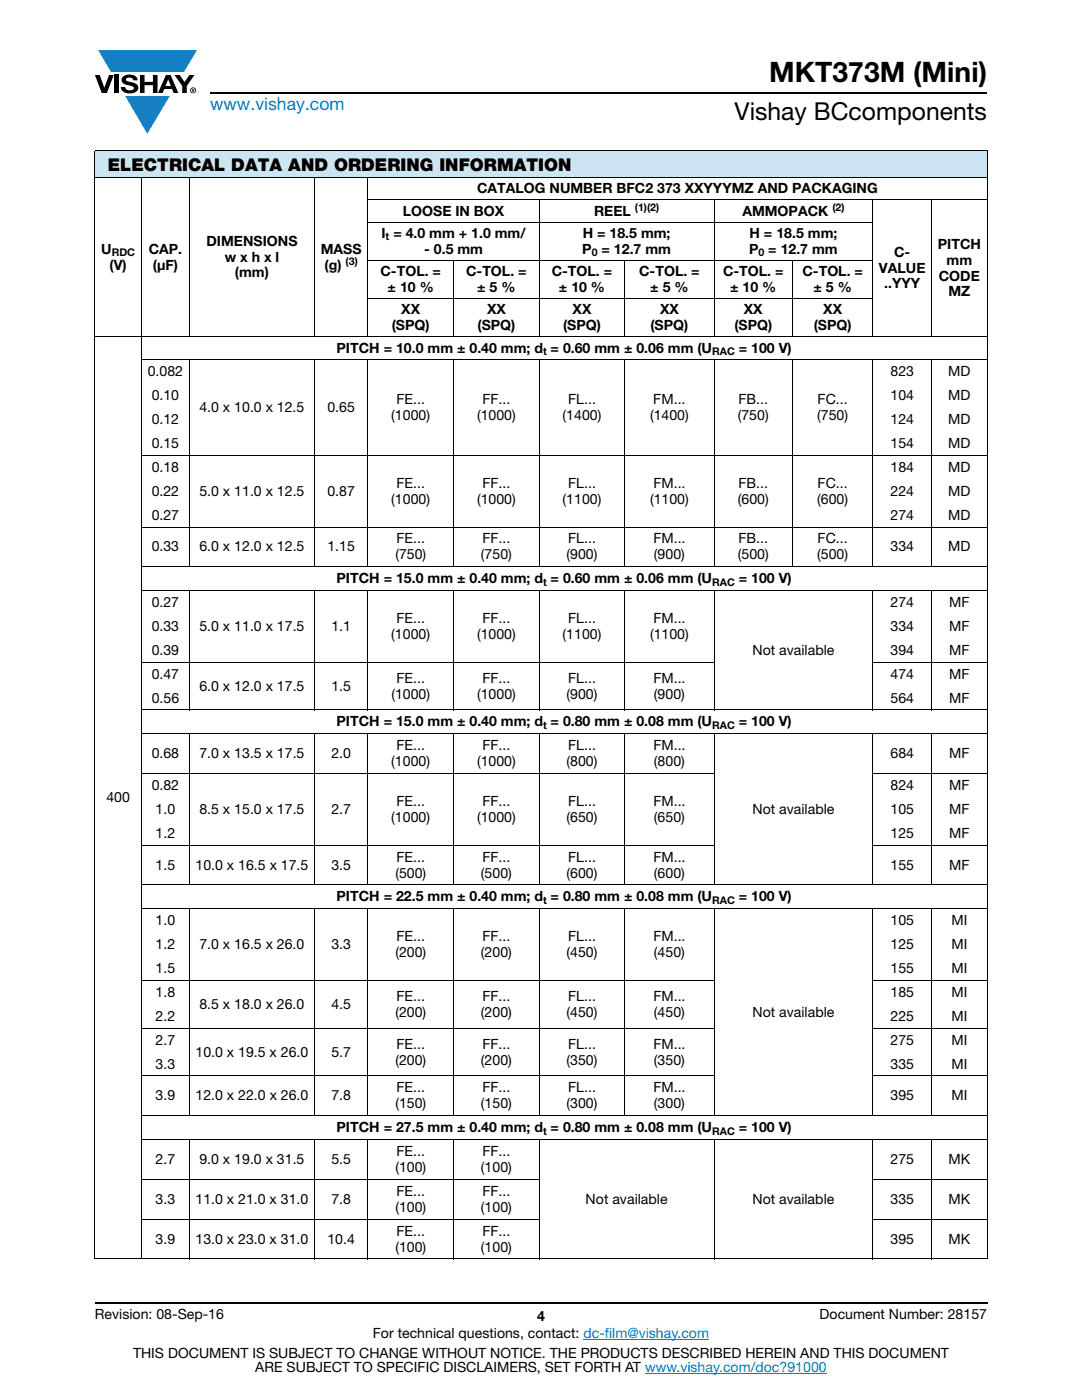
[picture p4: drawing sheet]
<svg xmlns="http://www.w3.org/2000/svg" width="216mm" height="279mm" viewBox="0 0 216 279" stroke-linecap="round" stroke-linejoin="round" font-family="sans-serif">
<defs><g id="words">
<text font-size="5.6" x="153.5" y="16.4">MKT373M (Mini)</text>
<text font-size="4.9" x="146.6" y="24">Vishay BCcomponents</text>
<text font-size="3.5" fill="#007ec4" x="42" y="21.9">www.vishay.com</text>
<text font-size="3.5" x="21.5" y="34.1">ELECTRICAL DATA AND ORDERING INFORMATION</text>
<g font-size="2.8">
<text x="95.2" y="38.6">CATALOG NUMBER BFC2 373 XXYYYMZ AND PACKAGING</text>
<text x="76.1" y="47.4">I = 4.0 mm + 1.0 mm/</text>
<text x="80.4" y="43">LOOSE IN BOX</text>
<text x="116.3" y="47.4">H = 18.5 mm;</text>
<text x="118.5" y="43">REEL</text>
<text x="148.1" y="43">AMMOPACK</text>
<text x="149.6" y="47.4">H = 18.5 mm;</text>
<text x="20.2" y="50.6">U</text>
<text x="21.8" y="53.8">(V)</text>
<text x="29.7" y="50.6">CAP.</text>
<text x="30.5" y="53.8">(μF)</text>
<text x="41.2" y="49">DIMENSIONS</text>
<text x="44.9" y="52.2">w x h x l</text>
<text x="64" y="50.6">MASS</text>
<text x="64.8" y="53.8">(g)</text>
<text x="84.6" y="50.6">- 0.5 mm</text>
<text x="116.2" y="50.6">P</text>
<text x="120" y="50.6">= 12.7 mm</text>
<text x="149.5" y="50.6">P = 12.7 mm</text>
<text x="178.4" y="51.2">C-</text>
<text x="187.1" y="49.6">PITCH</text>
<text x="188.9" y="52.8">mm</text>
<text x="46.9" y="55.4">(mm)</text>
<text x="75.9" y="55">C-TOL. =</text>
<text x="77.3" y="58.2">± 10 %</text>
<text x="93" y="55">C-TOL. =</text>
<text x="95.2" y="58.2">± 5 %</text>
<text x="110.1" y="55">C-TOL. =</text>
<text x="111.5" y="58.2">± 10 %</text>
<text x="127.5" y="55">C-TOL. =</text>
<text x="129.8" y="58.2">± 5 %</text>
<text x="144.3" y="55">C-TOL. =</text>
<text x="145.7" y="58.2">± 10 %</text>
<text x="160.1" y="55">C-TOL. =</text>
<text x="162.3" y="58.2">± 5 %</text>
<text x="175.4" y="54.4">VALUE</text>
<text x="176.4" y="57.6">..YYY</text>
<text x="187.3" y="56">CODE</text>
<text x="189.3" y="59.2">MZ</text>
<text x="78.2" y="65.8">(SPQ)</text>
<text x="80.1" y="62.6">XX</text>
<text x="95.3" y="65.8">(SPQ)</text>
<text x="97.2" y="62.6">XX</text>
<text x="112.4" y="65.8">(SPQ)</text>
<text x="114.3" y="62.6">XX</text>
<text x="129.8" y="65.8">(SPQ)</text>
<text x="131.7" y="62.6">XX</text>
<text x="146.5" y="65.8">(SPQ)</text>
<text x="148.4" y="62.6">XX</text>
<text x="162.4" y="65.8">(SPQ)</text>
<text x="164.3" y="62.6">XX</text>
<text x="67.2" y="70.4">PITCH = 10.0 mm ± 0.40 mm; d = 0.60 mm ± 0.06 mm (U</text>
<text x="147.4" y="70.4">= 100 V)</text>
<text x="29.5" y="75.1">0.082</text>
<text x="177.7" y="75.1">823</text>
<text x="189.2" y="75.1">MD</text>
<text x="30.3" y="79.9">0.10</text>
<text x="39.8" y="82.3">4.0 x 10.0 x 12.5</text>
<text x="65.3" y="82.3">0.65</text>
<text x="78.1" y="83.9">(1000)</text>
<text x="79.1" y="80.7">FE...</text>
<text x="95.2" y="83.9">(1000)</text>
<text x="96.2" y="80.7">FF...</text>
<text x="112.3" y="83.9">(1400)</text>
<text x="113.4" y="80.7">FL...</text>
<text x="129.7" y="83.9">(1400)</text>
<text x="130.4" y="80.7">FM...</text>
<text x="147.2" y="83.9">(750)</text>
<text x="147.4" y="80.7">FB...</text>
<text x="163.1" y="83.9">(750)</text>
<text x="163.2" y="80.7">FC...</text>
<text x="177.7" y="79.9">104</text>
<text x="189.2" y="79.9">MD</text>
<text x="30.3" y="84.6">0.12</text>
<text x="30.3" y="89.4">0.15</text>
<text x="177.7" y="84.6">124</text>
<text x="177.7" y="89.4">154</text>
<text x="189.2" y="84.6">MD</text>
<text x="189.2" y="89.4">MD</text>
<text x="30.3" y="94.2">0.18</text>
<text x="177.7" y="94.2">184</text>
<text x="189.2" y="94.2">MD</text>
<text x="30.3" y="98.9">0.22</text>
<text x="39.8" y="98.9">5.0 x 11.0 x 12.5</text>
<text x="65.3" y="98.9">0.87</text>
<text x="78.1" y="100.5">(1000)</text>
<text x="79.1" y="97.3">FE...</text>
<text x="95.2" y="100.5">(1000)</text>
<text x="96.2" y="97.3">FF...</text>
<text x="112.3" y="100.5">(1100)</text>
<text x="113.4" y="97.3">FL...</text>
<text x="129.7" y="100.5">(1100)</text>
<text x="130.4" y="97.3">FM...</text>
<text x="147.2" y="100.5">(600)</text>
<text x="147.4" y="97.3">FB...</text>
<text x="163.1" y="100.5">(600)</text>
<text x="163.2" y="97.3">FC...</text>
<text x="177.7" y="98.9">224</text>
<text x="189.2" y="98.9">MD</text>
<text x="30.3" y="103.7">0.27</text>
<text x="177.7" y="103.7">274</text>
<text x="189.2" y="103.7">MD</text>
<text x="30.3" y="110">0.33</text>
<text x="39.8" y="110">6.0 x 12.0 x 12.5</text>
<text x="65.3" y="110">1.15</text>
<text x="78.9" y="111.6">(750)</text>
<text x="79.1" y="108.5">FE...</text>
<text x="96" y="111.6">(750)</text>
<text x="96.2" y="108.5">FF...</text>
<text x="113.1" y="111.6">(900)</text>
<text x="113.4" y="108.5">FL...</text>
<text x="130.4" y="108.5">FM...</text>
<text x="130.5" y="111.6">(900)</text>
<text x="147.2" y="111.6">(500)</text>
<text x="147.4" y="108.5">FB...</text>
<text x="163.1" y="111.6">(500)</text>
<text x="163.2" y="108.5">FC...</text>
<text x="177.7" y="110">334</text>
<text x="189.2" y="110">MD</text>
<text x="67.2" y="116.4">PITCH = 15.0 mm ± 0.40 mm; d = 0.60 mm ± 0.06 mm (U</text>
<text x="147.4" y="116.4">= 100 V)</text>
<text x="30.3" y="121.2">0.27</text>
<text x="30.3" y="125.9">0.33</text>
<text x="39.8" y="125.9">5.0 x 11.0 x 17.5</text>
<text x="66.1" y="125.9">1.1</text>
<text x="79.1" y="124.3">FE...</text>
<text x="96.2" y="124.3">FF...</text>
<text x="113.4" y="124.3">FL...</text>
<text x="130.4" y="124.3">FM...</text>
<text x="177.7" y="121.2">274</text>
<text x="177.7" y="125.9">334</text>
<text x="189.4" y="121.2">MF</text>
<text x="189.4" y="125.9">MF</text>
<text x="30.3" y="130.7">0.39</text>
<text x="78.1" y="127.5">(1000)</text>
<text x="95.2" y="127.5">(1000)</text>
<text x="112.3" y="127.5">(1100)</text>
<text x="129.7" y="127.5">(1100)</text>
<text x="150.2" y="130.7">Not available</text>
<text x="177.7" y="130.7">394</text>
<text x="189.4" y="130.7">MF</text>
<text x="30.3" y="135.4">0.47</text>
<text x="39.8" y="137.8">6.0 x 12.0 x 17.5</text>
<text x="66.1" y="137.8">1.5</text>
<text x="79.1" y="136.2">FE...</text>
<text x="96.2" y="136.2">FF...</text>
<text x="113.4" y="136.2">FL...</text>
<text x="130.4" y="136.2">FM...</text>
<text x="177.7" y="135.4">474</text>
<text x="189.4" y="135.4">MF</text>
<text x="30.3" y="140.2">0.56</text>
<text x="78.1" y="139.4">(1000)</text>
<text x="95.2" y="139.4">(1000)</text>
<text x="113.1" y="139.4">(900)</text>
<text x="130.5" y="139.4">(900)</text>
<text x="177.7" y="140.2">564</text>
<text x="189.4" y="140.2">MF</text>
<text x="67.2" y="145">PITCH = 15.0 mm ± 0.40 mm; d = 0.80 mm ± 0.08 mm (U</text>
<text x="79.1" y="149.7">FE...</text>
<text x="96.2" y="149.7">FF...</text>
<text x="113.4" y="149.7">FL...</text>
<text x="130.4" y="149.7">FM...</text>
<text x="147.4" y="145">= 100 V)</text>
<text x="30.3" y="151.3">0.68</text>
<text x="39.8" y="151.3">7.0 x 13.5 x 17.5</text>
<text x="66.1" y="151.3">2.0</text>
<text x="78.1" y="152.9">(1000)</text>
<text x="95.2" y="152.9">(1000)</text>
<text x="113.1" y="152.9">(800)</text>
<text x="130.5" y="152.9">(800)</text>
<text x="177.7" y="151.3">684</text>
<text x="189.4" y="151.3">MF</text>
<text x="21.2" y="160.1">400</text>
<text x="30.3" y="157.7">0.82</text>
<text x="79.1" y="160.8">FE...</text>
<text x="96.2" y="160.8">FF...</text>
<text x="113.4" y="160.8">FL...</text>
<text x="130.4" y="160.8">FM...</text>
<text x="177.7" y="157.7">824</text>
<text x="189.4" y="157.7">MF</text>
<text x="31.1" y="162.4">1.0</text>
<text x="31.1" y="167.2">1.2</text>
<text x="39.8" y="162.4">8.5 x 15.0 x 17.5</text>
<text x="66.1" y="162.4">2.7</text>
<text x="78.1" y="164">(1000)</text>
<text x="95.2" y="164">(1000)</text>
<text x="113.1" y="164">(650)</text>
<text x="130.5" y="164">(650)</text>
<text x="150.2" y="162.4">Not available</text>
<text x="177.7" y="162.4">105</text>
<text x="177.7" y="167.2">125</text>
<text x="189.4" y="162.4">MF</text>
<text x="189.4" y="167.2">MF</text>
<text x="31.1" y="173.5">1.5</text>
<text x="39" y="173.5">10.0 x 16.5 x 17.5</text>
<text x="66.1" y="173.5">3.5</text>
<text x="79.1" y="172">FE...</text>
<text x="96.2" y="172">FF...</text>
<text x="113.4" y="172">FL...</text>
<text x="130.4" y="172">FM...</text>
<text x="177.7" y="173.5">155</text>
<text x="189.4" y="173.5">MF</text>
<text x="67.2" y="179.9">PITCH = 22.5 mm ± 0.40 mm; d = 0.80 mm ± 0.08 mm (U</text>
<text x="78.9" y="175.1">(500)</text>
<text x="96" y="175.1">(500)</text>
<text x="113.1" y="175.1">(600)</text>
<text x="130.5" y="175.1">(600)</text>
<text x="147.4" y="179.9">= 100 V)</text>
<text x="31.1" y="184.7">1.0</text>
<text x="177.7" y="184.7">105</text>
<text x="189.8" y="184.7">MI</text>
<text x="31.1" y="189.4">1.2</text>
<text x="39.8" y="189.4">7.0 x 16.5 x 26.0</text>
<text x="66.1" y="189.4">3.3</text>
<text x="78.9" y="191">(200)</text>
<text x="79.1" y="187.8">FE...</text>
<text x="96" y="191">(200)</text>
<text x="96.2" y="187.8">FF...</text>
<text x="113.1" y="191">(450)</text>
<text x="113.4" y="187.8">FL...</text>
<text x="130.4" y="187.8">FM...</text>
<text x="130.5" y="191">(450)</text>
<text x="177.7" y="189.4">125</text>
<text x="189.8" y="189.4">MI</text>
<text x="31.1" y="194.2">1.5</text>
<text x="177.7" y="194.2">155</text>
<text x="189.8" y="194.2">MI</text>
<text x="31.1" y="198.9">1.8</text>
<text x="31.1" y="203.7">2.2</text>
<text x="39.8" y="201.3">8.5 x 18.0 x 26.0</text>
<text x="66.1" y="201.3">4.5</text>
<text x="78.9" y="202.9">(200)</text>
<text x="79.1" y="199.7">FE...</text>
<text x="96" y="202.9">(200)</text>
<text x="96.2" y="199.7">FF...</text>
<text x="113.1" y="202.9">(450)</text>
<text x="113.4" y="199.7">FL...</text>
<text x="130.4" y="199.7">FM...</text>
<text x="130.5" y="202.9">(450)</text>
<text x="150.2" y="202.9">Not available</text>
<text x="177.7" y="198.9">185</text>
<text x="177.7" y="203.7">225</text>
<text x="189.8" y="198.9">MI</text>
<text x="189.8" y="203.7">MI</text>
<text x="31.1" y="208.5">2.7</text>
<text x="79.1" y="209.3">FE...</text>
<text x="96.2" y="209.3">FF...</text>
<text x="113.4" y="209.3">FL...</text>
<text x="130.4" y="209.3">FM...</text>
<text x="177.7" y="208.5">275</text>
<text x="189.8" y="208.5">MI</text>
<text x="31.1" y="213.3">3.3</text>
<text x="39" y="210.9">10.0 x 19.5 x 26.0</text>
<text x="66.1" y="210.9">5.7</text>
<text x="78.9" y="212.4">(200)</text>
<text x="96" y="212.4">(200)</text>
<text x="113.1" y="212.4">(350)</text>
<text x="130.5" y="212.4">(350)</text>
<text x="177.7" y="213.3">335</text>
<text x="189.8" y="213.3">MI</text>
<text x="31.1" y="219.6">3.9</text>
<text x="39" y="219.6">12.0 x 22.0 x 26.0</text>
<text x="66.1" y="219.6">7.8</text>
<text x="78.9" y="221.2">(150)</text>
<text x="79.1" y="218">FE...</text>
<text x="96" y="221.2">(150)</text>
<text x="96.2" y="218">FF...</text>
<text x="113.1" y="221.2">(300)</text>
<text x="113.4" y="218">FL...</text>
<text x="130.4" y="218">FM...</text>
<text x="130.5" y="221.2">(300)</text>
<text x="177.7" y="219.6">395</text>
<text x="189.8" y="219.6">MI</text>
<text x="67.2" y="226">PITCH = 27.5 mm ± 0.40 mm; d = 0.80 mm ± 0.08 mm (U</text>
<text x="147.4" y="226">= 100 V)</text>
<text x="31.1" y="232.3">2.7</text>
<text x="39.8" y="232.3">9.0 x 19.0 x 31.5</text>
<text x="66.1" y="232.3">5.5</text>
<text x="78.9" y="233.9">(100)</text>
<text x="79.1" y="230.7">FE...</text>
<text x="96" y="233.9">(100)</text>
<text x="96.2" y="230.7">FF...</text>
<text x="177.7" y="232.3">275</text>
<text x="189.3" y="232.3">MK</text>
<text x="79.1" y="238.7">FE...</text>
<text x="96.2" y="238.7">FF...</text>
<text x="31.1" y="240.2">3.3</text>
<text x="39" y="240.2">11.0 x 21.0 x 31.0</text>
<text x="66.1" y="240.2">7.8</text>
<text x="78.9" y="241.8">(100)</text>
<text x="96" y="241.8">(100)</text>
<text x="116.9" y="240.2">Not available</text>
<text x="150.2" y="240.2">Not available</text>
<text x="177.7" y="240.2">335</text>
<text x="189.3" y="240.2">MK</text>
<text x="31.1" y="248.2">3.9</text>
<text x="39" y="248.2">13.0 x 23.0 x 31.0</text>
<text x="65.3" y="248.2">10.4</text>
<text x="78.9" y="249.8">(100)</text>
<text x="79.1" y="246.6">FE...</text>
<text x="96" y="249.8">(100)</text>
<text x="96.2" y="246.6">FF...</text>
<text x="177.7" y="248.2">395</text>
<text x="189.3" y="248.2">MK</text>
<text x="18.9" y="263.3">Revision: 08-Sep-16</text>
<text x="107.2" y="263.6">4</text>
<text x="163.6" y="263.3">Document Number: 28157</text>
<text x="74.4" y="267.1">For technical questions, contact: dc-film@vishay.com</text>
<text x="26.5" y="271">THIS DOCUMENT IS SUBJECT TO CHANGE WITHOUT NOTICE. THE PRODUCTS DESCRIBED HEREIN AND THIS DOCUMENT</text>
<text x="50.9" y="273.8">ARE SUBJECT TO SPECIFIC DISCLAIMERS, SET FORTH AT www.vishay.com/doc?91000</text>
</g>
<g font-size="2.1">
<text x="76.9" y="47.9">t</text>
<text x="126.7" y="42.2">(1)(2)</text>
<text x="166.1" y="42.2">(2)</text>
<text x="22.3" y="51.1">RDC</text>
<text x="69" y="52.9">(3)</text>
<text x="118.1" y="51.1">0</text>
<text x="151.4" y="51.1">0</text>
<text x="108.4" y="70.9">t</text>
<text x="142.1" y="70.9">RAC</text>
<text x="108.4" y="116.9">t</text>
<text x="142.1" y="116.9">RAC</text>
<text x="108.4" y="145.5">t</text>
<text x="142.1" y="145.5">RAC</text>
<text x="108.4" y="180.4">t</text>
<text x="142.1" y="180.4">RAC</text>
<text x="108.4" y="226.5">t</text>
<text x="142.1" y="226.5">RAC</text>
</g>
</g></defs>
<g fill="#147fc3">
<path d="M19.6 10h19.7l-2.6 4.3h-1.1h-13.5z"/>
<path d="M25 19.2h8.9l-4.5 7.5z"/>
</g>
<g fill="#000">
<path d="M18.9 15h1l.9 2.5 1-2.5h.9l-1.4 3.6h-1zM22.9 15h.9v3.6h-.9zM24.6 15.3a2.1 2.1 0 0 1 2.8 .3l.1 .4h-.9a.79 .79 0 0 0-.7-.5 .79 .79 0 0 0-.8 .4l.3 .3 1 .2a1.08 1.08 0 0 1 1.2 1 1.08 1.08 0 0 1-1.1 1.2 1.73 1.73 0 0 1-2.4-1.2h.9a.96 .96 0 0 0 .8 .6 .96 .96 0 0 0 .9-.4 1.31 1.31 0 0 0-1.2-.6 1.03 1.03 0 0 1-1.1-.6 1.03 1.03 0 0 1 .2-1.1zM27.9 15h.9v1.3h1.7v-1.3h.9v3.6h-.9v-1.6h-1.7v1.6h-.9zM34.8 15h1.1l.9 1.4 1-1.4h1l-1.5 2.2v1.4h-.9v-1.4z"/>
<path d="M33.6 15.9l.5 1.3h-1.1zM33.1 15l-1.6 3.6h1l.3-.8h1.5l.3 .8h1l-1.6-3.6z"/>
<path d="M38.4 17.8h.2v.2h-.2zM38.3 17.7v.7h.1v-.3l.4 .3-.2-.3 .2-.2-.1-.2z"/>
<path d="M38.1 18a.46 .46 0 0 1 .9 0 .46 .46 0 0 1-.9 0zM37.9 18a.6 .6 0 0 0 1.2 0 .6 .6 0 0 0-1.2 0z"/>
</g>
<path d="M42 18.6h155M18.9 260h178.1" fill="none" stroke="#000" stroke-width=".36"/>
<path d="M116.4 267.3h25.1M128.7 274h36.3" fill="none" stroke="#007ec4" stroke-width=".2"/>
<path d="M18.9 30h178.1v5.5h-178.1z" fill="#cce5f3"/>
<g fill="none" stroke="#000" stroke-width=".2">
<path d="M18.9 30h178.1M18.9 35.5h178.1M18.9 30.1v221M28.2 35.4v215.9M37.8 35.4v31.8M62.7 35.4v31.8M73.3 39.9h123.7M73.4 35.4v31.8M107.6 39.8v27.4M142.5 39.8v27.4M174.2 39.8v27.4M185.9 39.8v27.4"/>
<path d="M197 30.1v221M73.3 44.3h101M73.3 51.9h101M73.3 59.5h101M90.5 51.8v15.4M124.7 51.8v15.4M158.2 51.8v15.4M18.9 67.1h178.1M28.1 71.8h168.9M37.8 71.8v41.4M62.7 71.8v41.4M73.4 71.8v41.4"/>
<path d="M90.5 71.8v41.4M107.6 71.8v41.4M124.7 71.8v41.4M142.5 71.8v41.4M158.2 71.8v41.4M174.2 71.8v41.4M185.9 71.8v41.4M28.1 90.9h168.9M28.1 105.2h168.9M28.1 113.1h168.9M28.1 117.9h168.9M37.8 117.8v24"/>
<path d="M62.7 117.8v24M73.4 117.8v24M90.5 117.8v24M107.6 117.8v24M124.7 117.8v24M142.5 117.8v24M174.2 117.8v24M185.9 117.8v24M28.1 132.2h114.5M174.1 132.2h22.9M28.1 141.7h168.9M28.1 146.5h168.9"/>
<path d="M28.1 154.4h114.5M37.8 146.4v30.3M62.7 146.4v30.3M73.4 146.4v30.3M90.5 146.4v30.3M107.6 146.4v30.3M124.7 146.4v30.3M142.5 146.4v30.3M174.1 154.4h22.9M174.2 146.4v30.3M185.9 146.4v30.3M28.1 168.7h114.5"/>
<path d="M28.1 176.6h168.9M174.1 168.7h22.9M28.1 181.4h168.9M28.1 195.7h114.5M37.8 181.3v41.4M62.7 181.3v41.4M73.4 181.3v41.4M90.5 181.3v41.4M107.6 181.3v41.4M124.7 181.3v41.4M142.5 181.3v41.4M174.1 195.7h22.9"/>
<path d="M174.2 181.3v41.4M185.9 181.3v41.4M28.1 205.2h114.5M28.1 214.7h114.5M174.1 205.2h22.9M174.1 214.7h22.9M28.1 222.7h168.9M28.1 227.4h168.9M28.1 235.4h79.6M37.8 227.3v24M62.7 227.3v24M73.4 227.3v24"/>
<path d="M90.5 227.3v24M107.6 227.3v24M142.5 227.3v24M174.1 235.4h22.9M174.2 227.3v24M185.9 227.3v24M18.9 251.2h178.1M28.1 243.3h79.6M174.1 243.3h22.9"/>
</g>
<use href="#words"/>
</svg>
